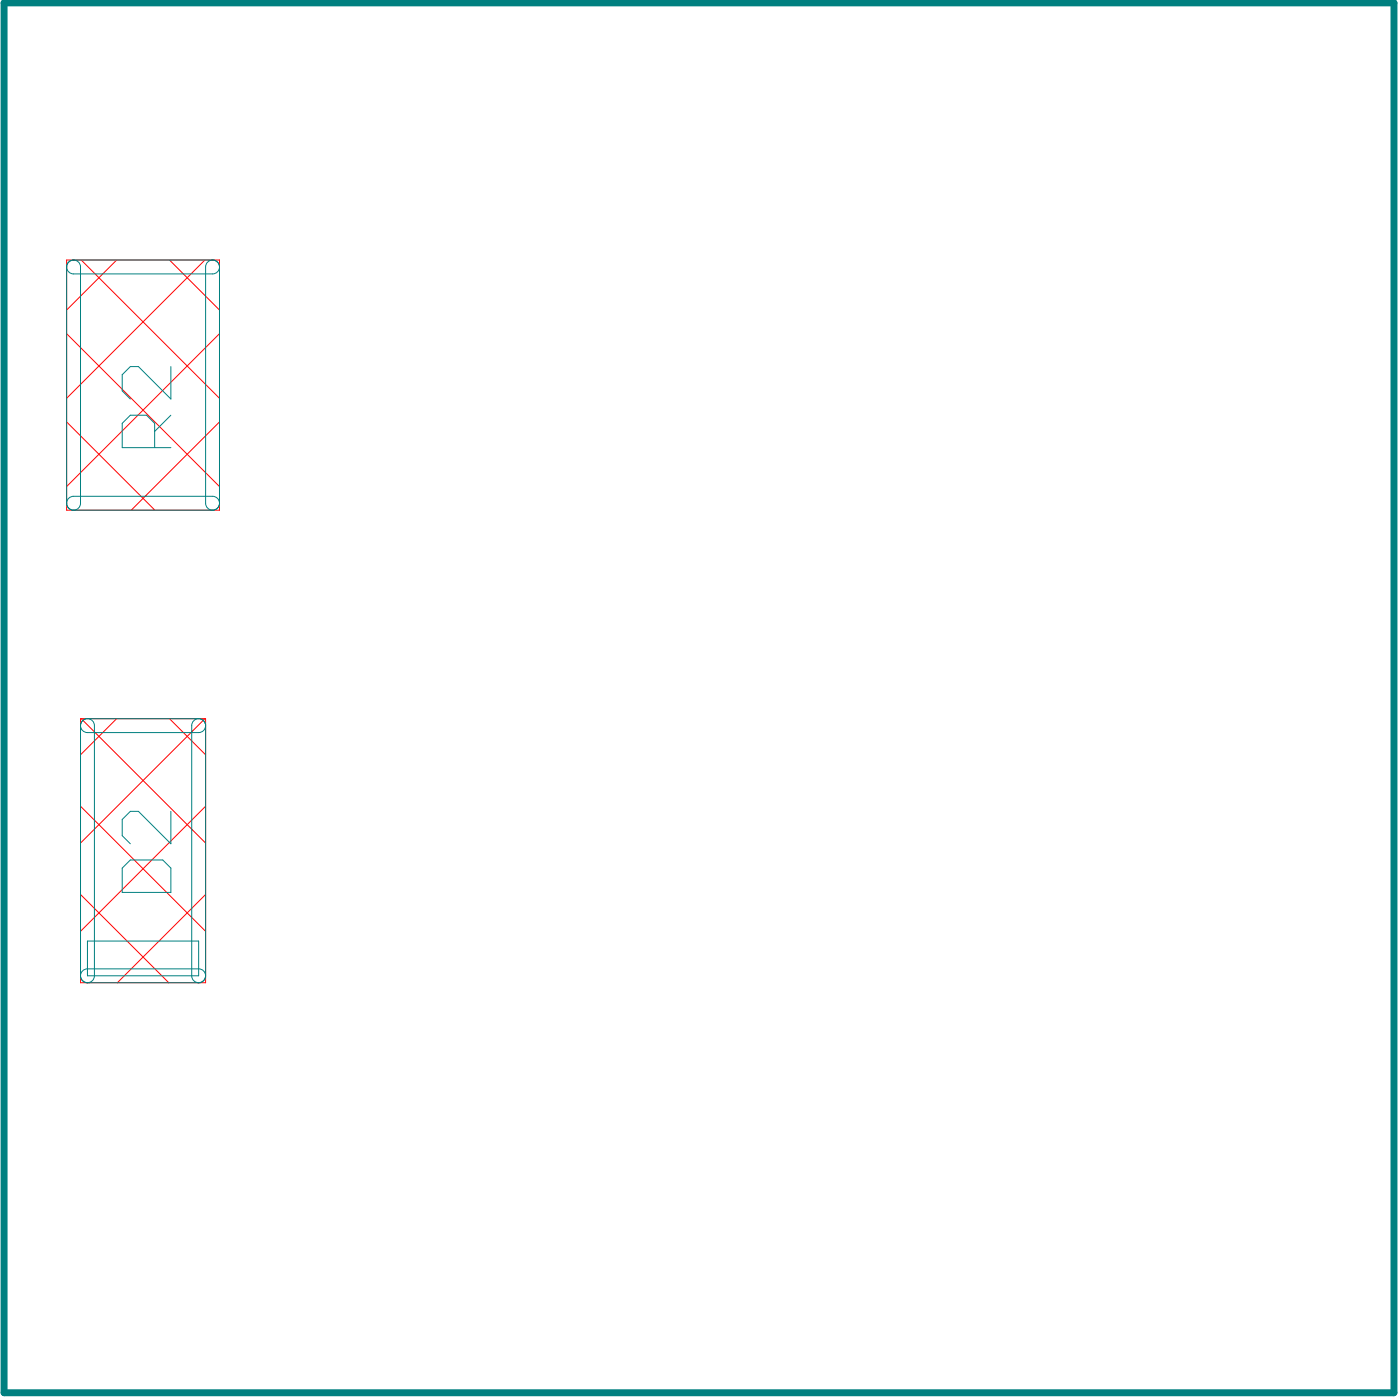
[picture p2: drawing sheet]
<svg xmlns="http://www.w3.org/2000/svg" width="67mm" height="67mm" viewBox="0 0 67 67" stroke-linecap="round" stroke-linejoin="round" font-family="sans-serif">
<g fill="none" stroke="#f00" stroke-width=".05">
<path d="M3.2 12.4h7.3v12h-7.3zM3.2 16l7.3 7.3M3.9 12.4l6.6 6.7M5.6 12.4l-2.4 2.4M8.1 12.4l2.4 2.4M9.8 12.4l-6.6 6.7M10.5 16l-7.3 7.3M3.2 20.2l4.2 4.2M3.9 34.4h5.9v12.7h-5.9zM3.9 38.6l5.9 6M3.9 34.4l5.9 6M5.6 34.4l-1.7 1.7"/>
<path d="M8.1 34.4l1.7 1.7M9.8 34.4l-5.9 6M9.8 38.6l-5.9 6M10.5 20.2l-4.2 4.2M3.9 42.8l4.2 4.3M9.8 42.8l-4.2 4.3"/>
</g>
<g fill="none" stroke="#008080" stroke-width=".05">
<path d="M3.4 12.5l6.8-.1a.33 .33 0 0 1 .3 .4 .33 .33 0 0 1-.3 .3h-6.7a.33 .33 0 0 1-.3-.2 .33 .33 0 0 1 .2-.4zM3.9 12.8v11.3M3.9 12.8a.33 .33 0 0 0-.4-.4 .33 .33 0 0 0-.3 .4v11.3a.33 .33 0 0 0 .3 .3 .33 .33 0 0 0 .4-.3M8.2 17.6v1.5l-1.6-1.5h-.4l-.3 .3v.8l.3 .4M8.2 19.9l-.8 .8M9.9 12.6a.33 .33 0 0 1 .4-.1 .33 .33 0 0 1 .2 .3v11.3a.33 .33 0 0 1-.3 .3 .33 .33 0 0 1-.4-.3zM3.4 23.8h6.8a.33 .33 0 0 1 .3 .3 .33 .33 0 0 1-.3 .3h-6.7a.33 .33 0 0 1-.3-.2 .33 .33 0 0 1 .2-.4zM3.9 34.6l.3-.2h5.3a.33 .33 0 0 1 .3 .3 .33 .33 0 0 1-.3 .4h-5.3a.33 .33 0 0 1-.3-.5zM3.9 34.6a.33 .33 0 0 1 .4-.2 .33 .33 0 0 1 .2 .3v12a.33 .33 0 0 1-.3 .4 .33 .33 0 0 1-.3-.4zM7.4 21.4v-1.1l-.4-.4h-.8l-.3 .4v1.1h2.3M8.2 38.8v1.6l-1.6-1.6h-.4l-.3 .4v.8l.3 .4M9.2 34.6a.33 .33 0 0 1 .4-.2 .33 .33 0 0 1 .2 .3v12a.33 .33 0 0 1-.3 .4 .33 .33 0 0 1-.3-.4z"/>
<path d="M3.9 46.6l.3-.2h5.3a.33 .33 0 0 1 .3 .3 .33 .33 0 0 1-.3 .4h-5.3a.33 .33 0 0 1-.3-.5zM4.2 45.1h5.3v1.6h-5.3zM5.9 41.6l.3-.4h1.6l.4 .4v1.1h-2.3z"/>
</g>
<path d="M.2 .1h66.5v66.6h-66.5z" fill="none" stroke="#008080" stroke-width=".33"/>
</svg>
